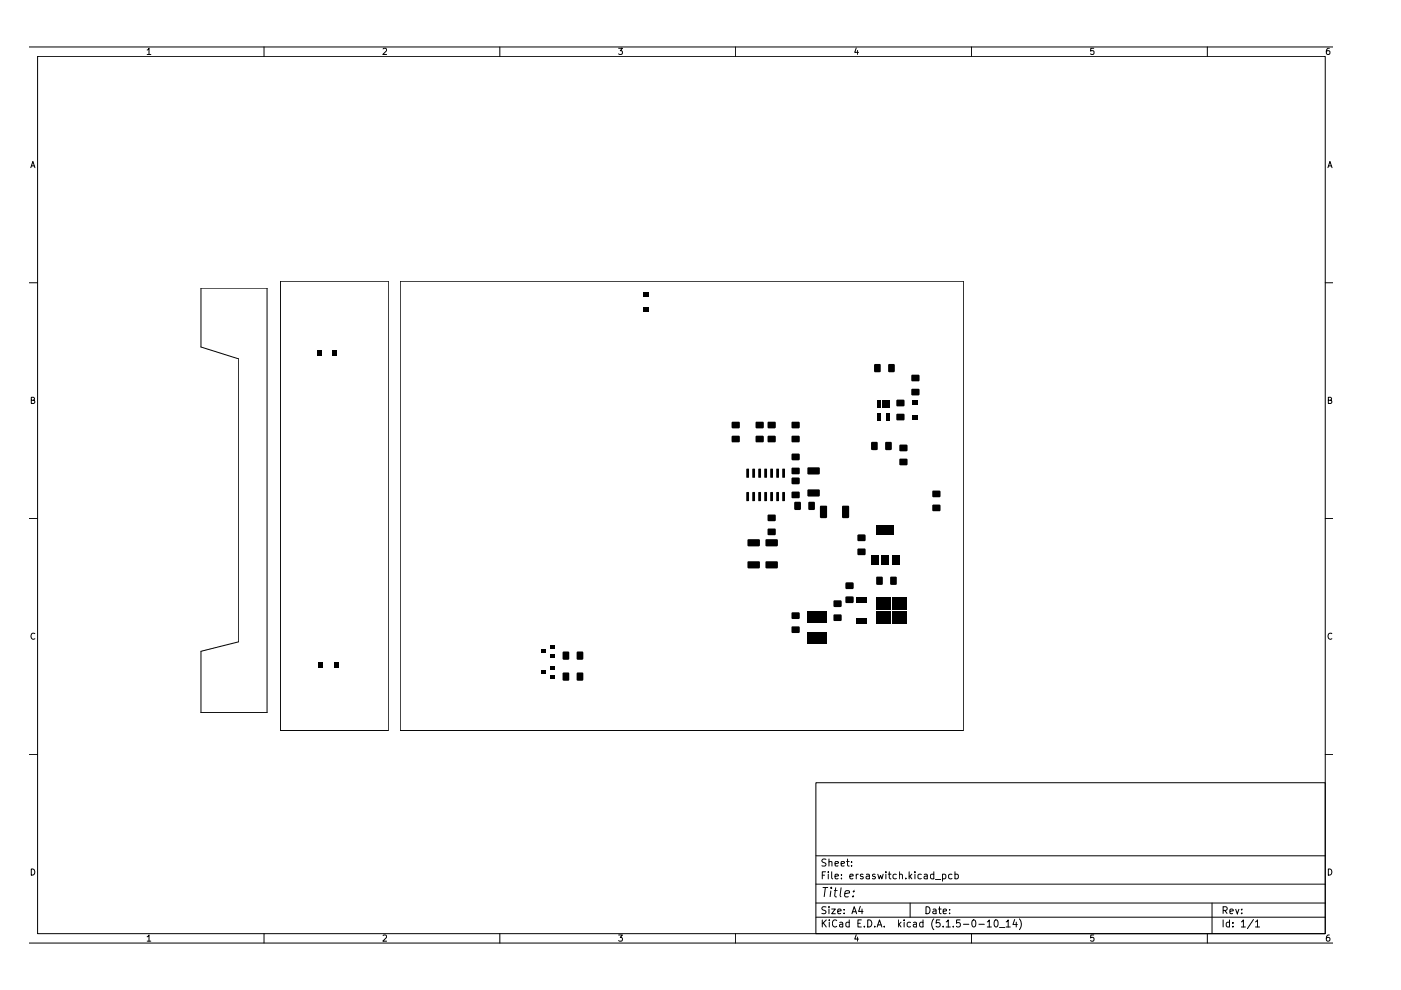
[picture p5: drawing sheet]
<svg xmlns="http://www.w3.org/2000/svg" width="297mm" height="210mm" viewBox="0 0 297 210" stroke-linecap="round" stroke-linejoin="round" font-family="sans-serif">
<g fill="none" stroke="#000" stroke-width=".21">
<path d="M6.3 10h276.3M8 11.9h273v186.1h-273zM31.2 10.6l.4-.4v1.3M31.2 11.5h.8M56 10v1.9M81.2 10.4l.5-.2 .3 .4-.8 .9h.8M106 10v1.9M131.2 10.2h.8l-.5 .5 .4 .1v.6l-.2 .1-.5-.1M156 10v1.9M181.5 10.2l-.3 .9h.8M181.8 10.7v.8M206 10v1.9"/>
<path d="M231.9 10.2h-.6l-.1 .6h.6l.1 .6-.2 .1-.5-.1M256 10v1.9M281.8 10.2h-.2a.83 .83 0 0 0-.1 1.3l.4-.1 .1-.4-.3-.3-.5 .3M6.5 35.5l.5-1.3 .4 1.3M6.7 35.2h.6M281.5 35.5l.5-1.3 .4 1.3M281.7 35.2h.6M6.3 60h1.7M59.5 59.6h22.8v95.3h-22.8zM84.9 59.6h119.3v95.3h-119.3zM281 60h1.6M42.6 61.1h14v90h-14v-13l8-2v-60l-8-2.5z"/>
<path d="M6.6 84.9l.6-.1v-.4l-.6-.2v1.3h.5l.3-.4-.3-.2M281.6 84.9l.6-.1v-.4l-.6-.2v1.3h.5l.3-.4-.3-.2M6.3 110h1.7M281 110h1.6M7.4 134.4a.58 .58 0 0 0-.8 .5 .58 .58 0 0 0 .8 .5M282.4 134.4a.58 .58 0 0 0-.8 .5 .58 .58 0 0 0 .8 .5M6.3 159.9h1.7M281 159.9h1.6M173 166h108v32h-108zM6.3 200h276.3M6.6 184.2a.65 .65 0 0 1 .8 .7 .65 .65 0 0 1-.8 .6zM31.2 198.6l.4-.4v1.3"/>
<path d="M31.2 199.5h.8M56 198v2M81.2 198.4l.5-.2 .3 .4-.8 .9h.8M106 198v2M131.2 198.2h.8l-.5 .5 .4 .2v.5l-.2 .1-.5-.1M156 198v2M173 194.5h108M173 191.5h108M173 187.5h108M173 181.5h108M174.3 195v1.5M174.3 185.6h.5"/>
<path d="M174.4 188.2h1.2M174.6 195.7l.6 .8M175 188.2l-.3 2M175 184.8h-.7v1.5M175.1 192.3l-.5-.1-.3 .2v.4l.7 .3 .1 .4-.3 .2h-.5M175.1 182.2l-.5-.1-.3 .2v.4l.7 .3 .1 .4-.3 .2h-.5M175.2 195l-.9 .9M175.6 184.8v.2M175.6 185.3v1M175.8 192.2v.2M175.8 182.8l.2-.2 .3 .1 .1 .9M175.8 182.1v1.5"/>
<path d="M175.8 192.7v1M175.8 195v.2M175.8 195.5v1M176.2 188.8l-.2 1.4M176.2 188.2v.2M176.3 192.7h.8l-.8 1h.8M176.3 184.8v1.3l.2 .2M176.8 188.8h.8M177 185.8l.8-.1-.1-.3-.4-.1-.3 .3 .1 .7h.6M177 183.1l.8-.1-.1-.3-.4-.1-.3 .2 .1 .8h.6M177.2 188.2l-.2 1.7v.2l.4 .1M177.4 195.2a.71 .71 0 0 0-1 .5 .71 .71 0 0 0 .7 .8l.3-.1"/>
<path d="M177.6 193.2l.7-.1v-.3l-.5-.1-.2 .2 .1 .8h.6M178 195.6h.6l.1 .9M178.3 188.2l-.2 1.7 .3 .3M178.3 183.1l.7-.1v-.3l-.4-.1-.3 .2 .1 .8h.6M178.4 186.2v.1M178.4 185.4v.2M178.7 195.9l-.5 .1-.2 .2 .2 .3h.5M179 193.6v.1M179 192.8v.1M179.1 189.5l1-.2v-.4h-.8l-.2 1 .2 .3 .6-.1M179.5 182.6h.6M179.7 182.1v1.3l.4 .2"/>
<path d="M180.1 195.6l-.5-.1-.3 .3 .1 .6 .2 .1h.5M180.1 195v1.5M180.2 185.8l.7-.1-.1-.3-.4-.1-.2 .3 .1 .7h.5M180.5 183.5v.1M180.5 182.7v.1M180.6 193.7l.5-1.5 .5 1.5M180.8 193.3h.7M180.9 190l-.1 .2M181 188.9v.2M181.5 198.2l-.3 .9h.8M181.5 185.3v1M181.8 198.7v.8"/>
<path d="M181.9 195.8h.5M182 185.3l-.5 .3M182.4 192.2l-.4 1h1M182.6 195h-.7v1.5h.7M182.8 192.7v1M183 185.4l-.4-.1-.2 .3 .1 .2 .5 .1v.4h-.6M183.3 196.4v.1M183.7 185.4h.6v.9M184 195a.76 .76 0 0 1 .8 .8 .76 .76 0 0 1-.8 .7zM184.3 185.7l-.5 .1-.2 .2 .2 .3h.5M185.5 196.4v.1M185.5 185.4l-.3-.1-.2 .3v.2l.5 .1v.4h-.5"/>
<path d="M186 196.5l.5-1.5 .5 1.5M186.1 185.3l.3 1 .3-.7 .3 .7 .3-1M186.1 196.1h.7M187.5 196.4v.1M187.8 184.8v.2M187.8 185.3v1M188.3 185.3h.6M188.5 184.8v1.3l.4 .2M190 185.4l-.4-.1-.3 .3 .2 .7h.5M190.5 195v1.5M190.6 196l.4 .5M190.7 185.5l.6-.1v.9"/>
<path d="M190.7 184.8v1.5M191 195.5l-.5 .6M191.7 195v.2M191.7 195.5v1M192.1 186.2v.1M192.8 184.8v1.5M192.9 185.8l.4 .5M193 191.5v3M193.1 195.6l-.5-.1-.3 .3 .1 .6 .2 .1h.5M193.3 185.3l-.5 .6M193.7 195.6h.6v.9M194 184.8v.2"/>
<path d="M194 185.3v1M194.3 195.9l-.5 .1-.2 .2 .2 .3h.5M195.3 185.4l-.4-.1-.3 .3 .1 .6 .2 .1h.4M195.7 195.6l-.4-.1-.3 .3v.6l.3 .1h.4M195.7 195v1.5M196 185.4h.5l.1 .9M196.3 192.2a.75 .75 0 0 1 .9 .8 .75 .75 0 0 1-.9 .7zM196.6 185.7l-.5 .1-.2 .2 .2 .3h.5M197.8 192.8h.6l.1 .9M198 194.8a1.67 1.67 0 0 0 0 2.3M198 185.4l-.5-.1-.2 .3v.6l.2 .1h.5M198 184.8v1.5"/>
<path d="M198.3 186.5h1.2M198.5 193.1l-.5 .1a.3 .3 0 0 0-.2 .5h.7M199 192.7h.5M199.2 192.2v1.3l.3 .2M199.3 195h-.7l-.1 .8 .2-.2 .5 .1 .1 .2v.5l-.3 .1-.5-.1M199.8 185.4l.5-.1 .2 .3v.6l-.2 .1h-.5M199.8 185.3v1.5M200 193.2l.7-.1-.1-.3-.4-.1-.2 .2v.8h.6M200 196.4v.1M200.6 195.5l.5-.5v1.5M200.6 196.5h.9M201.3 193.6v.1"/>
<path d="M201.3 192.8v.1M201.8 185.4l-.4-.1-.3 .3 .1 .6 .2 .1h.4M202.1 196.4v.1M202.5 185.4l.4-.1 .3 .3-.1 .6-.2 .1h-.4M202.5 184.8v1.5M203.5 195h-.7v.8l.2-.2 .5 .1 .1 .2-.1 .5-.2 .1-.5-.1M204.3 196h1.1M206 198v2M206.3 195.1l.1-.1a.81 .81 0 0 1 .5 .8 .81 .81 0 0 1-.5 .7 1.01 1.01 0 0 1-.1-1.4zM207.5 196h1.2M209.3 195.5l.5-.5v1.5M209.3 196.5h.9"/>
<path d="M210.9 195.2l.2-.2a.81 .81 0 0 1 .5 .8 .81 .81 0 0 1-.5 .7l-.2-.1-.1-.4zM211.9 196.7h1.2M213.3 195.5l.5-.5v1.5M213.3 196.5h.9M215.1 195l-.3 1h.9M215.5 195.5v1M216.1 194.8a1.74 1.74 0 0 1 0 2.3M231.9 198.2h-.6l-.1 .7 .2-.2 .4 .1 .1 .6-.2 .1-.5-.1M256 198v2M257 191.5v6.5M259.3 193l.7-.1 .2-.2-.1-.3-.8-.2v1.5M259.3 195v1.5"/>
<path d="M259.7 193l.5 .7M260.7 195.6l-.4-.1-.3 .3 .1 .7h.6M260.7 195v1.5M260.8 193.2l.7-.1-.1-.3-.4-.1-.2 .2v.8h.6M261.4 196.4v.1M261.4 195.6v.2M262 192.7l.3 1 .4-1M263.2 195.5l.4-.5v1.5M263.2 196.5h.8M263.3 193.6v.1M263.3 192.8v.1M265.8 195l-1.3 1.9"/>
<path d="M266.2 195.5l.4-.5v1.5M266.2 196.5h.8M281.6 184.2a.65 .65 0 0 1 .8 .7 .65 .65 0 0 1-.8 .6zM281.8 198.2h-.2a.83 .83 0 0 0-.1 1.3l.4-.1 .1-.4-.3-.3-.4 .1-.1 .2"/>
</g>
<g fill="#000">
<path d="M67.3 74.3h.9v1.2h-.9zM70.6 74.3h.9v1.2h-.9zM136.3 65.3h1.2v.9h-1.2zM136.3 62h1.2v.9h-1.2zM185.4 77.2l1.3 .1-.1 1.6-1.2-.1zM188.3 77.3h1.4l-.1 1.6-1.3-.1zM155.1 92.5l.2-.1h1.4l.2 .2-.1 1.1h-1.6zM155.2 89.5h1.6v1.2l-1.6 .1zM160.3 92.4l1.6 .1v1.2h-1.6l-.1-1.2zM160.3 89.5h1.5l.1 1.2-1.6 .1zM162.8 92.5l.1-.1h1.4l.2 .2-.1 1.1h-1.6zM162.8 89.5h1.6v1.2l-1.6 .1z"/>
<path d="M167.9 96.2h1.5l.2 .2-.1 1.1-.2 .1h-1.4zM167.9 99.2h1.6v1.3h-1.6zM167.8 92.5l.2-.1h1.4l.2 .2-.1 1.1h-1.6zM167.9 89.5h1.6v1.2l-1.6 .1zM184.7 93.7l1.4 .1-.1 1.6h-1.3zM186.1 87.6h.7v1.6h-.7zM186.1 84.9h.7v1.5h-.7zM187.1 84.9h.6v1.5h-.6zM187.7 93.8h1.3v1.6l-1.3-.1zM188 87.6h.7v1.6h-.7zM188 84.9h.7v1.5h-.7zM190.1 87.8h1.6v1.2l-1.6 .1z"/>
<path d="M190.1 84.8h1.6l.1 .2-.1 1-.1 .2-1.5-.1zM190.7 97.3h1.6l.1 1.3h-1.7zM190.7 94.3h1.6l.1 .2v1.1l-.2 .1h-1.4zM193.5 84.8h1.2v.9h-1.2zM193.5 88.1h1.2v.9h-1.2zM193.3 82.5h1.6v1.2l-1.6 .1zM193.3 79.5h1.6v1.3h-1.6zM158.2 99.4h.6l-.1 1.9-.5-.1zM158.2 104.4h.6l-.1 1.9-.5-.1zM159.5 99.4h.6l-.1 1.9-.5-.1zM159.5 104.4h.6l-.1 1.9-.5-.1zM158.5 114.4l2.5-.1 .1 .2v1.2l-2.5 .1z"/>
<path d="M160.8 99.4h.6l-.1 1.9-.5-.1zM160.8 104.4h.6l-.1 1.9-.5-.1zM162.3 119.1l2.5-.1 .1 .2v1.1l-.2 .2h-2.3l-.1-.2zM162.3 114.4l2.5-.1 .1 .2v1.2l-2.5 .1zM162.1 99.4h.5l-.1 1.9-.5-.1zM162.1 104.4h.5l-.1 1.9-.5-.1zM162.8 112.2l.1-.1h1.4l.2 .2-.1 1.1h-1.6zM162.8 109.1h1.6v1.3l-1.6 .1zM163.3 99.4h.6l-.1 1.9-.5-.1zM163.3 104.4h.6l-.1 1.9-.5-.1zM164.6 104.3l.6 .1-.1 1.9-.5-.1zM164.6 99.4h.6l-.1 1.9-.5-.1z"/>
<path d="M165.9 99.4h.5l-.1 1.9-.5-.1zM165.9 104.4h.5l-.1 1.9-.5-.1zM168.4 106.5h1.4v1.4l-.1 .2h-1.1l-.2-.1zM167.9 104.3h1.6v1.2l-1.6 .1zM167.9 101.3h1.5l.2 .2-.1 1.1-.2 .1-1.4-.1zM171.4 106.5l1.3-.1v1.7l-1.3-.1zM171.2 99.2l2.5-.1 .1 .2v1.2l-2.5 .1zM171.2 103.8h2.5l.1 .1v1.2l-.2 .2h-2.3l-.1-.2zM173.9 107.3h1.4v2.5l-1.3 .1-.1-.2zM178.6 107.3l1.3-.1 .1 .2v2.2l-.2 .3h-1.1l-.2-.2zM181.8 116.4l1.6-.1 .1 1.3h-1.7zM181.9 113.3h1.5l.1 .3v1l-.2 .1h-1.4z"/>
<path d="M184.7 117.7h1.5v2h-1.5zM185.8 111.4h3.8v2h-3.8zM187 117.7h1.5v2h-1.5zM189.3 117.7h1.5v2h-1.5zM197.7 104.1h1.6l.1 1.2-1.6 .1zM197.8 107l1.5 .1 .1 1.2-1.7 .1v-1.3zM114.8 137.6h.9v.9h-.9zM116.8 136.7h.9v.8h-.9zM116.8 138.6h.9v.8h-.9zM119.3 138.2h1.3v1.6h-1.3zM122.3 138.2h1.3v1.6h-1.3zM158.5 119.1l2.5-.1 .1 .2v1.1l-.2 .2h-2.3l-.1-.2z"/>
<path d="M167.9 132.9l1.6-.1v1.3l-1.6 .1zM167.9 129.9h1.5l.2 .2-.1 1-.2 .2-1.4-.1zM171 129.6h4.2v2.4h-4.2zM171 134h4.2v2.4h-4.2zM176.8 127.3h1.5l.2 .2-.1 1.1-.2 .1h-1.4zM176.8 130.3h1.6v1.3h-1.6zM179.3 123.5h1.6l.1 .2v1.1l-.2 .1h-1.5zM179.3 126.5h1.6l.1 1.3h-1.7zM181.6 126.6h2.2v1.2h-2.2zM181.6 131.2h2.2v1.2h-2.2zM185.8 126.6h3v2.7h-3zM185.8 129.6h3v2.8h-3z"/>
<path d="M185.8 122.3l1.3 .1v1.6l-1.3-.1zM188.8 122.3h1.3l-.1 1.7h-1l-.3-.1v-1.5zM189.1 129.6h3.1v2.8h-3.1zM189.1 126.6h3.1v2.7h-3.1zM67.5 140.3h.9v1.2h-.9zM70.8 140.3h.9v1.2h-.9zM114.8 142.1h.9v.8h-.9zM116.8 141.2h.9v.7h-.9zM116.8 143h.9v.8h-.9zM119.3 142.6l1.3 .1v1.6h-1.3zM122.3 142.7h1.3v1.6l-1.3-.1z"/>
</g>
</svg>
